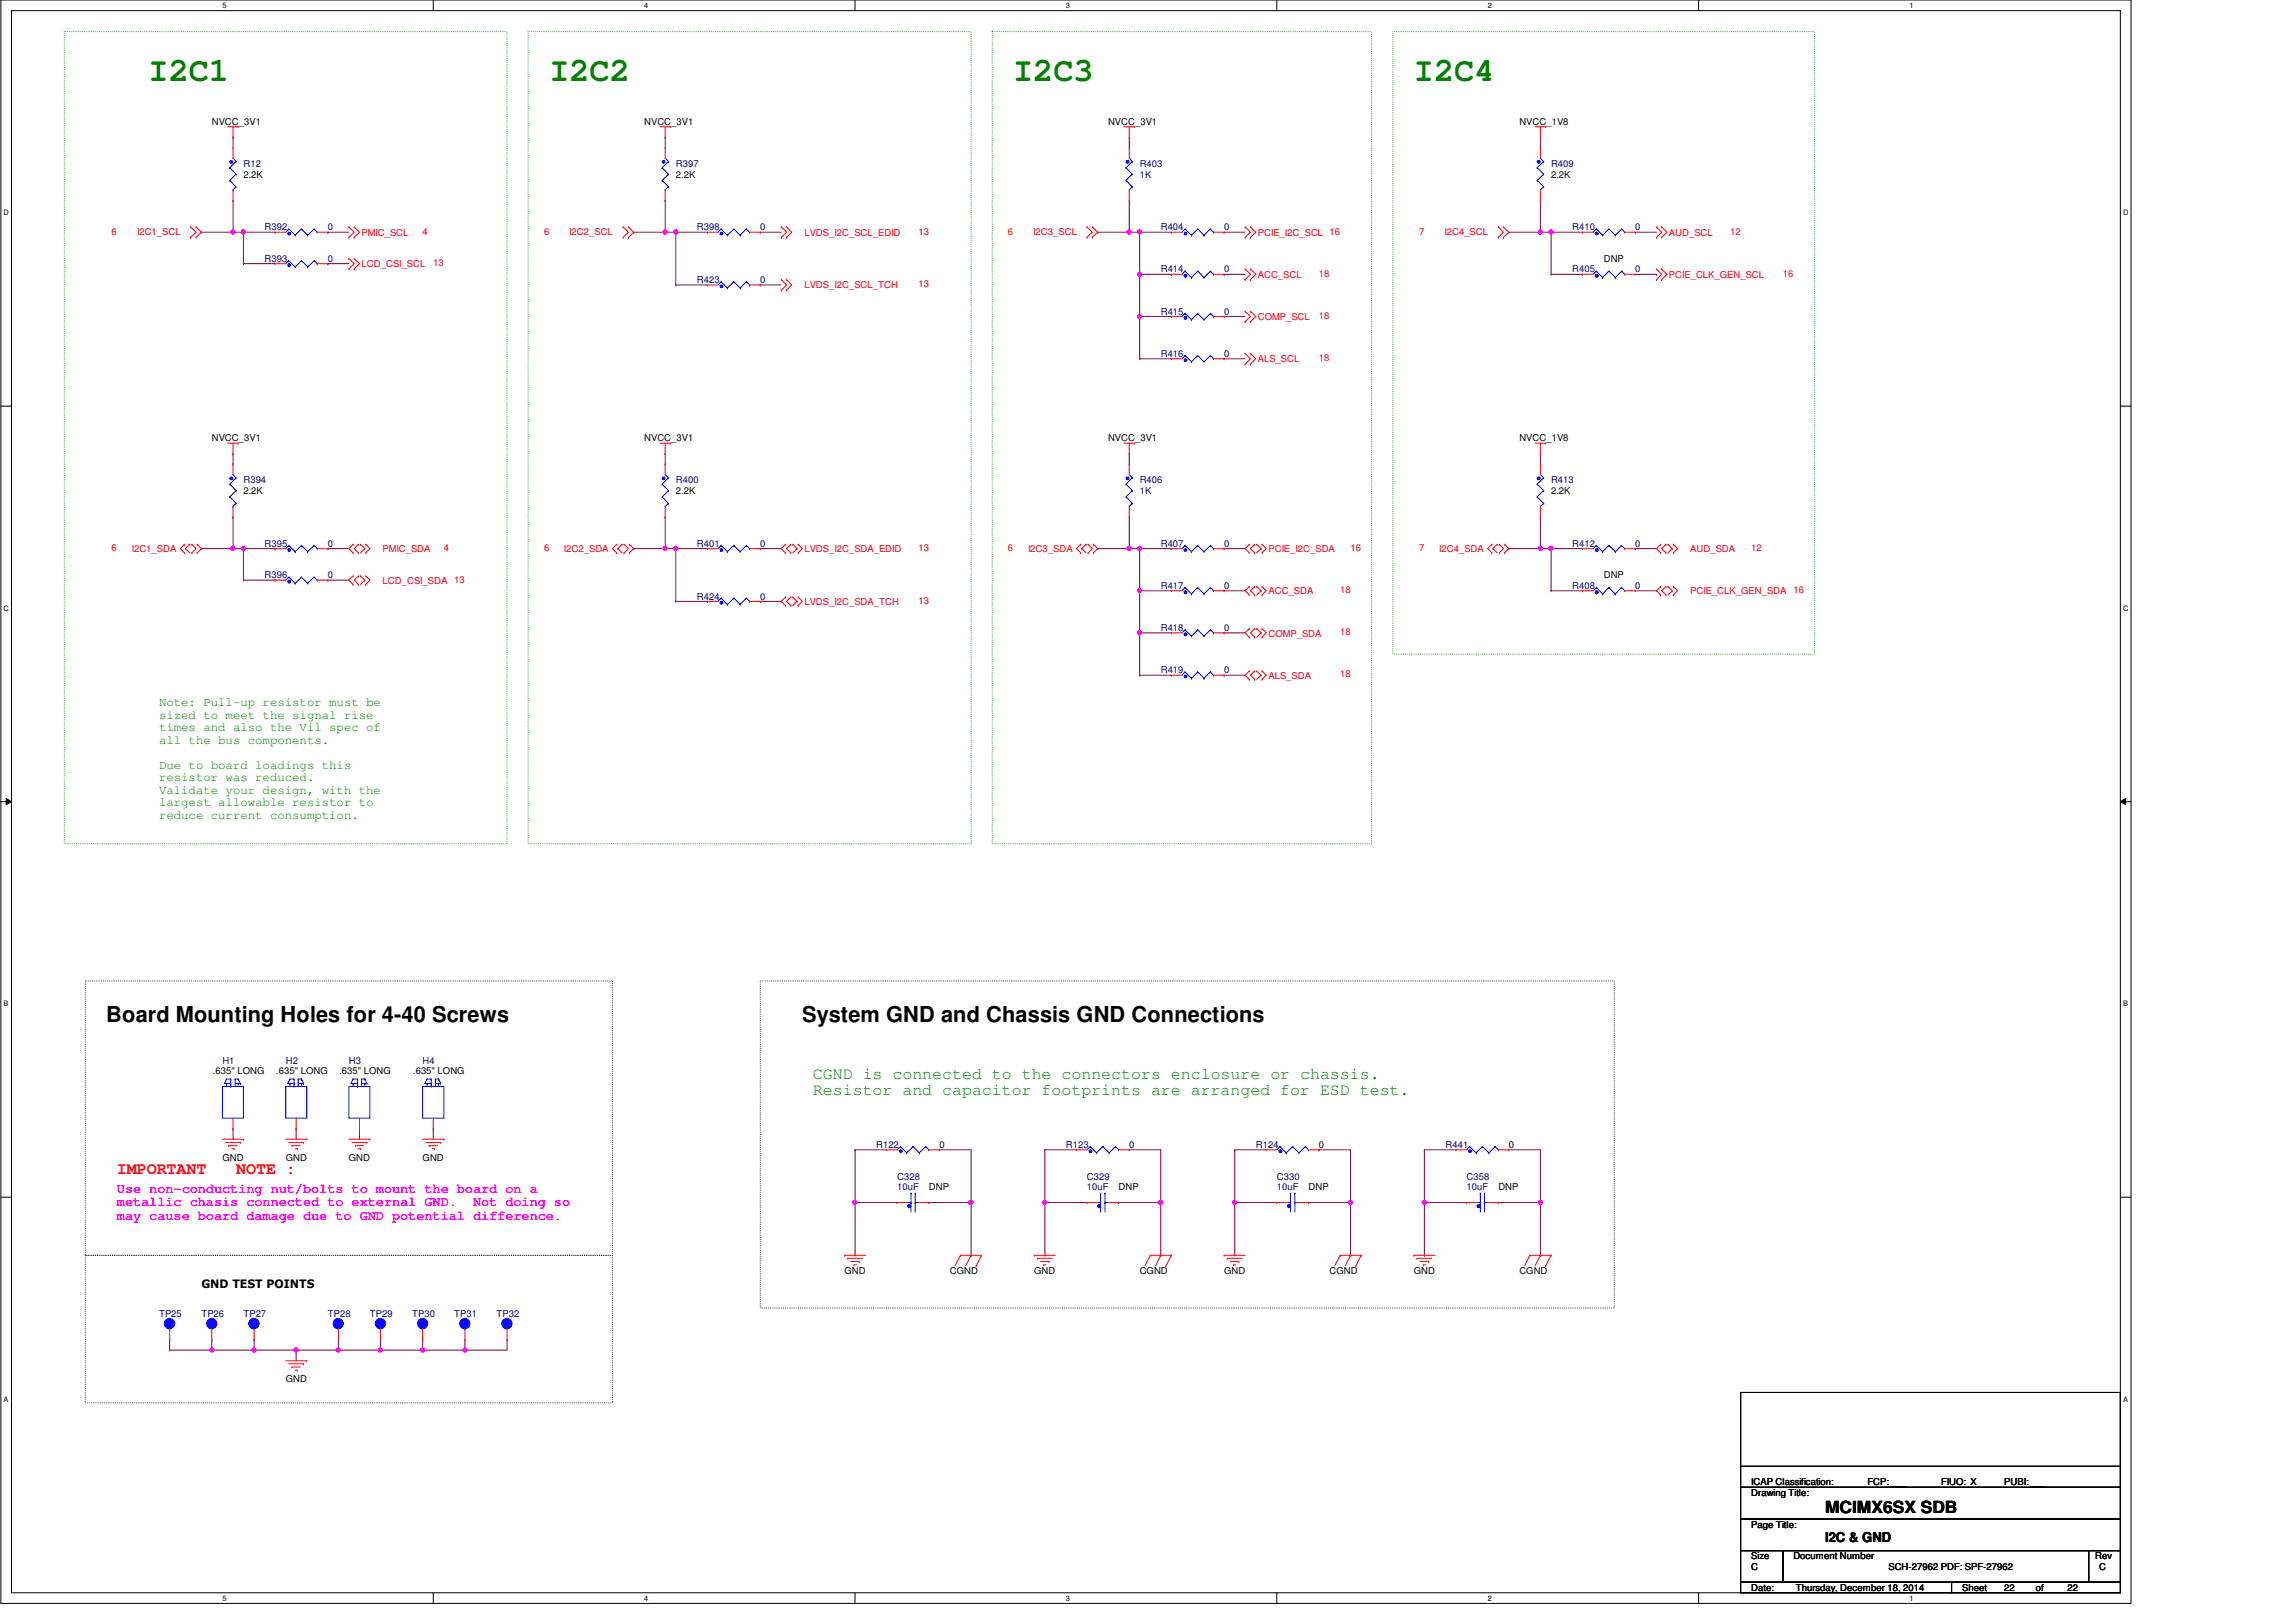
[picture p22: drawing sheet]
<svg xmlns="http://www.w3.org/2000/svg" width="420mm" height="297mm" viewBox="0 0 420 297" stroke-linecap="round" stroke-linejoin="round" font-family="sans-serif">
<defs><g id="words">
<g font-size="6.1" fill="#008000">
<text x="27.2" y="14.8">I2C1</text>
<text x="100.6" y="14.8">I2C2</text>
<text x="185.5" y="14.8">I2C3</text>
<text x="258.9" y="14.8">I2C4</text>
</g>
<g font-size="4">
<text x="19.5" y="187.1">Board Mounting Holes for 4-40 Screws</text>
<text x="146.9" y="187.1">System GND and Chassis GND Connections</text>
</g>
<g font-size="3" fill="#008000">
<text x="148.8" y="197.4">CGND is connected to the connectors enclosure or chassis.</text>
<text x="148.8" y="200.4">Resistor and capacitor footprints are arranged for ESD test.</text>
</g>
<g font-size="3" fill="#f00">
<text x="21.4" y="214.9">IMPORTANT</text>
<text x="43.3" y="214.9">NOTE :</text>
</g>
<text font-size="3" x="334.1" y="277">MCIMX6SX SDB</text>
<g font-size="2.5" fill="#f0f">
<text x="21.4" y="218.3">Use non-conducting nut/bolts to mount the board on a</text>
<text x="21.4" y="220.8">metallic chasis connected to external GND.</text>
<text x="86.6" y="220.8">Not doing so</text>
<text x="21.4" y="223.3">may cause board damage due to GND potential difference.</text>
</g>
<text font-size="2.5" x="334.1" y="282.2">I2C &amp; GND</text>
<g font-size="2.3" fill="#008000">
<text x="29.1" y="129.3">Note: Pull-up resistor must be</text>
<text x="29.1" y="131.6">sized to meet the signal rise</text>
<text x="29.1" y="133.9">times and also the Vil spec of</text>
<text x="29.1" y="136.1">all the bus components.</text>
<text x="29.1" y="140.7">Due to board loadings this</text>
<text x="29.1" y="143">resistor was reduced.</text>
<text x="29.1" y="145.3">Validate your design, with the</text>
<text x="29.1" y="147.6">largest allowable resistor to</text>
<text x="29.1" y="149.9">reduce current consumption.</text>
</g>
<text font-size="2.1" x="36.9" y="235.7">GND TEST POINTS</text>
<g font-size="1.7">
<text x="38.8" y="22.9">NVCC_3V1</text>
<text x="117.9" y="22.9">NVCC_3V1</text>
<text x="202.8" y="22.9">NVCC_3V1</text>
<text x="278.2" y="22.9">NVCC_1V8</text>
<text x="44.6" y="32.5">2.2K</text>
<text x="123.7" y="32.5">2.2K</text>
<text x="284" y="32.5">2.2K</text>
<text x="293.6" y="48">DNP</text>
<text x="38.8" y="80.8">NVCC_3V1</text>
<text x="117.9" y="80.8">NVCC_3V1</text>
<text x="202.8" y="80.8">NVCC_3V1</text>
<text x="278.2" y="80.8">NVCC_1V8</text>
<text x="44.6" y="90.4">2.2K</text>
<text x="123.7" y="90.4">2.2K</text>
<text x="284" y="90.4">2.2K</text>
<text x="293.6" y="105.9">DNP</text>
<text x="39" y="196.6">.635&quot; LONG</text>
<text x="50.6" y="196.6">.635&quot; LONG</text>
<text x="62.1" y="196.6">.635&quot; LONG</text>
<text x="75.6" y="196.6">.635&quot; LONG</text>
<text x="40.7" y="212.4">GND</text>
<text x="52.3" y="212.4">GND</text>
<text x="63.9" y="212.4">GND</text>
<text x="77.4" y="212.4">GND</text>
<text x="172" y="210.1">0</text>
<text x="206.7" y="210.1">0</text>
<text x="241.5" y="210.1">0</text>
<text x="276.2" y="210.1">0</text>
<text x="170" y="217.8">DNP</text>
<text x="204.8" y="217.8">DNP</text>
<text x="239.6" y="217.8">DNP</text>
<text x="274.3" y="217.8">DNP</text>
<text x="154.6" y="233.3">GND</text>
<text x="173.9" y="233.3">CGND</text>
<text x="189.3" y="233.3">GND</text>
<text x="208.6" y="233.3">CGND</text>
<text x="224.1" y="233.3">GND</text>
<text x="243.4" y="233.3">CGND</text>
<text x="258.9" y="233.3">GND</text>
<text x="278.2" y="233.3">CGND</text>
<text x="52.3" y="253">GND</text>
<text x="320.6" y="273.8">Drawing Title:</text>
<text x="320.6" y="271.9">ICAP Classification:</text>
<text x="341.9" y="271.9">FCP:___</text>
<text x="355.4" y="271.9">FIUO: X</text>
<text x="366.9" y="271.9">PUBI: ___</text>
<text x="320.6" y="279.6">Page Title:</text>
<text x="320.6" y="285.4">Size</text>
<text x="320.6" y="287.3">C</text>
<text x="328.3" y="285.4">Document Number</text>
<text x="345.7" y="287.3">SCH-27962 PDF: SPF-27962</text>
<text x="383.6" y="285.4">Rev</text>
<text x="384.3" y="287.3">C</text>
<text x="320.6" y="291.2">Date:</text>
<text x="328.7" y="291.2">Thursday, December 18, 2014</text>
<text x="359.2" y="291.2">Sheet</text>
<text x="366.9" y="291.2">22</text>
<text x="372.7" y="291.2">of</text>
<text x="378.5" y="291.2">22</text>
</g>
<g font-size="1.7" fill="#000080">
<text x="44.6" y="30.6">R12</text>
<text x="123.7" y="30.6">R397</text>
<text x="208.6" y="30.6">R403</text>
<text x="208.6" y="32.5">1K</text>
<text x="284" y="30.6">R409</text>
<text x="48.4" y="42.2">R392</text>
<text x="48.4" y="48">R393</text>
<text x="60" y="42.2">0</text>
<text x="60" y="48">0</text>
<text x="127.6" y="42.2">R398</text>
<text x="139.2" y="42.2">0</text>
<text x="212.5" y="42.2">R404</text>
<text x="224.1" y="42.2">0</text>
<text x="287.8" y="42.2">R410</text>
<text x="299.4" y="42.2">0</text>
<text x="127.6" y="51.8">R423</text>
<text x="139.2" y="51.8">0</text>
<text x="212.5" y="49.9">R414</text>
<text x="224.1" y="49.9">0</text>
<text x="287.8" y="49.9">R405</text>
<text x="299.4" y="49.9">0</text>
<text x="212.5" y="57.6">R415</text>
<text x="224.1" y="57.6">0</text>
<text x="212.5" y="65.3">R416</text>
<text x="224.1" y="65.3">0</text>
<text x="44.6" y="88.5">R394</text>
<text x="123.7" y="88.5">R400</text>
<text x="208.6" y="88.5">R406</text>
<text x="284" y="88.5">R413</text>
<text x="208.6" y="90.4">1K</text>
<text x="48.4" y="100.1">R395</text>
<text x="60" y="100.1">0</text>
<text x="127.6" y="100.1">R401</text>
<text x="139.2" y="100.1">0</text>
<text x="212.5" y="100.1">R407</text>
<text x="224.1" y="100.1">0</text>
<text x="287.8" y="100.1">R412</text>
<text x="299.4" y="100.1">0</text>
<text x="48.4" y="105.9">R396</text>
<text x="60" y="105.9">0</text>
<text x="212.5" y="107.8">R417</text>
<text x="224.1" y="107.8">0</text>
<text x="287.8" y="107.8">R408</text>
<text x="299.4" y="107.8">0</text>
<text x="127.6" y="109.7">R424</text>
<text x="139.2" y="109.7">0</text>
<text x="212.5" y="115.5">R418</text>
<text x="224.1" y="115.5">0</text>
<text x="212.5" y="123.2">R419</text>
<text x="224.1" y="123.2">0</text>
<text x="40.7" y="194.6">H1</text>
<text x="52.3" y="194.6">H2</text>
<text x="63.9" y="194.6">H3</text>
<text x="77.4" y="194.6">H4</text>
<text x="160.4" y="210.1">R122</text>
<text x="164.2" y="215.9">C328</text>
<text x="195.1" y="210.1">R123</text>
<text x="199" y="215.9">C329</text>
<text x="229.9" y="210.1">R124</text>
<text x="233.8" y="215.9">C330</text>
<text x="264.7" y="210.1">R441</text>
<text x="268.5" y="215.9">C358</text>
<text x="164.2" y="217.8">10uF</text>
<text x="199" y="217.8">10uF</text>
<text x="233.8" y="217.8">10uF</text>
<text x="268.5" y="217.8">10uF</text>
<text x="29.1" y="241">TP25</text>
<text x="36.9" y="241">TP26</text>
<text x="44.6" y="241">TP27</text>
<text x="60" y="241">TP28</text>
<text x="67.7" y="241">TP29</text>
<text x="75.5" y="241">TP30</text>
<text x="83.2" y="241">TP31</text>
<text x="90.9" y="241">TP32</text>
</g>
<g font-size="1.7" fill="#f00">
<text x="20.4" y="42.9">6</text>
<text x="25.1" y="42.9">I2C1_SCL</text>
<text x="66.2" y="43.1">PMIC_SCL</text>
<text x="77.4" y="42.9">4</text>
<text x="99.6" y="42.9">6</text>
<text x="104.2" y="42.9">I2C2_SCL</text>
<text x="147.3" y="43.1">LVDS_I2C_SCL_EDID</text>
<text x="168.1" y="42.9">13</text>
<text x="184.5" y="42.9">6</text>
<text x="189.2" y="42.9">I2C3_SCL</text>
<text x="230.3" y="43.1">PCIE_I2C_SCL 16</text>
<text x="259.8" y="42.9">7</text>
<text x="264.4" y="42.9">I2C4_SCL</text>
<text x="305.6" y="43.1">AUD_SCL</text>
<text x="316.8" y="42.9">12</text>
<text x="66.2" y="48.9">LCD_CSI_SCL</text>
<text x="79.3" y="48.7">13</text>
<text x="147.3" y="52.8">LVDS_I2C_SCL_TCH</text>
<text x="168.1" y="52.6">13</text>
<text x="230.3" y="50.8">ACC_SCL</text>
<text x="241.5" y="50.7">18</text>
<text x="305.6" y="50.8">PCIE_CLK_GEN_SCL</text>
<text x="326.4" y="50.7">16</text>
<text x="230.3" y="58.6">COMP_SCL</text>
<text x="241.5" y="58.4">18</text>
<text x="230.3" y="66.3">ALS_SCL</text>
<text x="241.5" y="66.1">18</text>
<text x="20.4" y="100.8">6</text>
<text x="24.1" y="101">I2C1_SDA</text>
<text x="70" y="101">PMIC_SDA</text>
<text x="81.3" y="100.8">4</text>
<text x="99.6" y="100.8">6</text>
<text x="103.2" y="101">I2C2_SDA</text>
<text x="147.3" y="101">LVDS_I2C_SDA_EDID</text>
<text x="168.1" y="100.8">13</text>
<text x="184.5" y="100.8">6</text>
<text x="188.2" y="101">I2C3_SDA</text>
<text x="232.2" y="101">PCIE_I2C_SDA</text>
<text x="247.3" y="100.8">16</text>
<text x="259.8" y="100.8">7</text>
<text x="263.5" y="101">I2C4_SDA</text>
<text x="309.4" y="101">AUD_SDA</text>
<text x="320.6" y="100.8">12</text>
<text x="70" y="106.8">LCD_CSI_SDA</text>
<text x="83.2" y="106.6">13</text>
<text x="147.3" y="110.7">LVDS_I2C_SDA_TCH</text>
<text x="168.1" y="110.5">13</text>
<text x="232.2" y="108.8">ACC_SDA</text>
<text x="245.4" y="108.6">18</text>
<text x="309.4" y="108.8">PCIE_CLK_GEN_SDA</text>
<text x="328.3" y="108.6">16</text>
<text x="232.2" y="116.5">COMP_SDA</text>
<text x="245.4" y="116.3">18</text>
<text x="232.2" y="124.2">ALS_SDA</text>
<text x="245.4" y="124">18</text>
</g>
<g font-size="1.4">
<text x="40.7" y="1.4">5</text>
<text x="117.9" y="1.4">4</text>
<text x="195.1" y="1.4">3</text>
<text x="272.4" y="1.4">2</text>
<text x="349.6" y="1.4">1</text>
<text x=".7" y="39.4">D</text>
<text x="388.7" y="39.4">D</text>
<text x=".7" y="111.8">C</text>
<text x="388.7" y="111.8">C</text>
<text x=".7" y="184.1">B</text>
<text x="388.7" y="184.1">B</text>
<text x=".7" y="256.5">A</text>
<text x="388.7" y="256.5">A</text>
<text x="40.7" y="292.9">5</text>
<text x="117.9" y="292.9">4</text>
<text x="195.1" y="292.9">3</text>
<text x="272.4" y="292.9">2</text>
<text x="349.6" y="292.9">1</text>
</g>
</g></defs>
<path d="M.2 0h389.9v293.5h-389.9zM2.1 1.9h386.1v289.6h-386.1z" fill="none" stroke="#000" stroke-width=".18"/>
<g fill="#fff">
<path d="M40.7 .2h.8v1.5h-.8z"/>
<path d="M40.7 291.7h.8v1.5h-.8z"/>
</g>
<path d="M79.3 0v1.9M79.3 291.5v2" fill="none" stroke="#000" stroke-width=".18"/>
<g fill="#fff">
<path d="M117.9 .2h.8v1.5h-.8z"/>
<path d="M117.9 291.7h.8v1.5h-.8z"/>
</g>
<path d="M156.5 0v1.9M156.5 291.5v2" fill="none" stroke="#000" stroke-width=".18"/>
<g fill="#fff">
<path d="M195.1 .2h.8v1.5h-.8z"/>
<path d="M195.1 291.7h.8v1.5h-.8z"/>
</g>
<path d="M233.8 0v1.9M233.8 291.5v2" fill="none" stroke="#000" stroke-width=".18"/>
<g fill="#fff">
<path d="M272.4 .2h.7v1.5h-.7z"/>
<path d="M272.4 291.7h.7v1.5h-.7z"/>
</g>
<path d="M311 0v1.9M311 291.5v2" fill="none" stroke="#000" stroke-width=".18"/>
<g fill="#fff">
<path d="M349.6 .2h.7v1.5h-.7z"/>
<path d="M349.6 291.7h.7v1.5h-.7z"/>
<path d="M.7 38.1h.9v1.6h-.9z"/>
<path d="M388.7 38.1h1v1.6h-1z"/>
<path d="M.7 110.5h.9v1.6h-.9z"/>
<path d="M388.7 110.5h1v1.6h-1z"/>
</g>
<path d="M.2 74.3h1.9M388.2 74.3h1.9" fill="none" stroke="#000" stroke-width=".18"/>
<g fill="#fff">
<path d="M.7 182.9h.9v1.5h-.9z"/>
<path d="M388.7 182.9h.9v1.5h-.9z"/>
</g>
<path d="M.2 146.7h1.9M1.1 146.1l1 .6-1 .6zM388.2 146.7l1-.6v1.2zM388.2 146.7h1.9" fill="none" stroke="#000" stroke-width=".18"/>
<path d="M1.1 146.1l1 .6-1 .6zM388.2 146.7l1-.6v1.2z" fill="#000"/>
<g fill="#fff">
<path d="M.7 255.3h.9v1.5h-.9z"/>
<path d="M388.7 255.3h.9v1.5h-.9z"/>
</g>
<path d="M.2 219.1h1.9M388.2 219.1h1.9" fill="none" stroke="#000" stroke-width=".18"/>
<path d="M11.8 5.8h81v148.6h-81zM96.7 5.8h81.1v148.6h-81.1zM181.6 5.8h69.5v148.6h-69.5zM255 5.8h77.2v113.9h-77.2z" fill="none" stroke="#008000" stroke-width=".18" stroke-dasharray="0 .3"/>
<path d="M15.6 179.5h96.5v50.2h-96.5zM139.2 179.5h156.3v59.9h-156.3zM15.6 229.7h96.5v27.1h-96.5z" fill="none" stroke="#000" stroke-width=".18" stroke-dasharray="0 .3"/>
<path d="M42.7 25.1h.1M42.7 36.7h.1M42.7 25.1v2M42.7 36.7v5.8h-5.8M36.9 42.5h.1" fill="none" stroke="#800040" stroke-width=".18"/>
<circle cx="42.6" cy="42.5" r=".38" fill="#f0f"/>
<circle cx="42.6" cy="42.5" r=".38" fill="none" stroke="#f0f" stroke-width=".18"/>
<path d="M42.7 42.5h1.9M44.6 42.5h.1M60 42.5h.1M60 48.3h.1M60 42.5h3.9M60 48.3h3.9M42.7 83h.1M42.7 94.6h.1M42.7 83v2M42.7 94.6v5.8h-5.8M36.9 100.4h.1" fill="none" stroke="#800040" stroke-width=".18"/>
<circle cx="42.6" cy="100.4" r=".38" fill="#f0f"/>
<circle cx="42.6" cy="100.4" r=".38" fill="none" stroke="#f0f" stroke-width=".18"/>
<path d="M121.8 25.1h.1M121.8 36.7h.1M121.8 25.1v2M121.8 36.7v5.8h-5.8M116 42.5h.1M42.7 100.4h1.9M44.6 100.4h.1M60 100.4h.1M60 106.2h.1M60 100.4h3.9M60 106.2h3.9" fill="none" stroke="#800040" stroke-width=".18"/>
<circle cx="121.7" cy="42.5" r=".38" fill="#f0f"/>
<circle cx="121.7" cy="42.5" r=".38" fill="none" stroke="#f0f" stroke-width=".18"/>
<path d="M121.8 42.5h1.9M123.7 42.5h.1M139.2 42.5h.1M139.2 42.5h3.8M121.8 83h.1M121.8 94.6h.1M121.8 83v2M121.8 94.6v5.8M116 100.4h.1M116 100.4h7.7M123.7 100.4h.1" fill="none" stroke="#800040" stroke-width=".18"/>
<circle cx="121.7" cy="100.4" r=".38" fill="#f0f"/>
<circle cx="121.7" cy="100.4" r=".38" fill="none" stroke="#f0f" stroke-width=".18"/>
<path d="M206.7 25.1h.1M206.7 36.7h.1M206.7 25.1v2M206.7 36.7v5.8h-5.8M200.9 42.5h.1M139.2 100.4h.1M139.2 100.4h3.8" fill="none" stroke="#800040" stroke-width=".18"/>
<circle cx="206.7" cy="42.5" r=".38" fill="#f0f"/>
<circle cx="206.7" cy="42.5" r=".38" fill="none" stroke="#f0f" stroke-width=".18"/>
<path d="M206.7 42.5h1.9M208.6 42.5h.1" fill="none" stroke="#800040" stroke-width=".18"/>
<circle cx="208.6" cy="42.5" r=".38" fill="#f0f"/>
<circle cx="208.6" cy="42.5" r=".38" fill="none" stroke="#f0f" stroke-width=".18"/>
<path d="M224.1 42.5h.1M224.1 42.5h3.9M206.7 83h.1M206.7 83v2M200.9 100.4h.1M200.9 100.4h5.8" fill="none" stroke="#800040" stroke-width=".18"/>
<circle cx="206.7" cy="100.4" r=".38" fill="#f0f"/>
<circle cx="206.7" cy="100.4" r=".38" fill="none" stroke="#f0f" stroke-width=".18"/>
<path d="M282 25.1h.1M282 36.7h.1M282 25.1v2M282 36.7v5.8h-5.8M276.2 42.5h.1M206.7 94.6h.1M206.7 94.6v5.8h1.9M208.6 100.4h.1M224.1 100.4h.1M224.1 100.4h3.9" fill="none" stroke="#800040" stroke-width=".18"/>
<circle cx="282" cy="42.5" r=".38" fill="#f0f"/>
<circle cx="282" cy="42.5" r=".38" fill="none" stroke="#f0f" stroke-width=".18"/>
<path d="M282 42.5h2M284 42.5h.1" fill="none" stroke="#800040" stroke-width=".18"/>
<circle cx="283.9" cy="42.5" r=".38" fill="#f0f"/>
<circle cx="283.9" cy="42.5" r=".38" fill="none" stroke="#f0f" stroke-width=".18"/>
<path d="M299.4 42.5h.1M299.4 42.5h3.9M282 83h.1M282 83v2M276.2 100.4h.1M276.2 100.4h5.8" fill="none" stroke="#800040" stroke-width=".18"/>
<circle cx="282" cy="100.4" r=".38" fill="#f0f"/>
<circle cx="282" cy="100.4" r=".38" fill="none" stroke="#f0f" stroke-width=".18"/>
<g fill="none" stroke="#800040" stroke-width=".18">
<path d="M139.2 52.2h.1M139.2 52.2h3.8M224.1 50.2h.1M224.1 57.9h.1M224.1 50.2h3.9M224.1 57.9h3.9M224.1 65.7h.1M224.1 65.7h3.9M282 94.6h.1M282 94.6v5.8h2M139.2 110.1h.1M139.2 110.1h3.8"/>
<path d="M224.1 108.1h.1M224.1 115.8h.1M224.1 108.1h3.9M224.1 115.8h3.9M284 100.4h.1M299.4 100.4h.1M299.4 100.4h3.9M224.1 123.6h.1M224.1 123.6h3.9M42.7 206.6h.1M42.7 206.6v1.9M54.2 206.6h.1"/>
<path d="M54.2 206.6v1.9M65.8 206.6h.1M65.8 206.6v1.9M79.3 206.6h.1M79.3 206.6v1.9M69.7 247.1h.1M77.4 247.1h.1M77.4 245.2h.1M77.4 245.2v1.9M85.1 245.2h.1M85.1 245.2v1.9h-15.4"/>
</g>
<circle cx="77.4" cy="247.1" r=".37" fill="#f0f"/>
<circle cx="77.4" cy="247.1" r=".37" fill="none" stroke="#f0f" stroke-width=".18"/>
<circle cx="69.6" cy="247.1" r=".37" fill="#f0f"/>
<circle cx="69.6" cy="247.1" r=".37" fill="none" stroke="#f0f" stroke-width=".18"/>
<path d="M38.8 245.2h.1M38.8 247.1h.1M38.8 247.1h7.7M38.8 245.2v1.9M54.2 247.1h.1M54.2 247.1v1.9M54.2 247.1h7.8M69.7 245.2h.1M69.7 245.2v1.9" fill="none" stroke="#800040" stroke-width=".18"/>
<circle cx="38.8" cy="247.1" r=".37" fill="#f0f"/>
<circle cx="38.8" cy="247.1" r=".37" fill="none" stroke="#f0f" stroke-width=".18"/>
<path d="M31.1 245.2h.1M31.1 245.2v1.9M46.5 245.2h.1M46.5 245.2v1.9M62 245.2h.1M62 245.2v1.9" fill="none" stroke="#800040" stroke-width=".18"/>
<circle cx="61.9" cy="247.1" r=".37" fill="#f0f"/>
<circle cx="61.9" cy="247.1" r=".37" fill="none" stroke="#f0f" stroke-width=".18"/>
<path d="M46.5 247.1h.1M46.5 247.1h7.7M62 247.1h.1M62 247.1h7.7" fill="none" stroke="#800040" stroke-width=".18"/>
<circle cx="54.2" cy="247.1" r=".37" fill="#f0f"/>
<circle cx="54.2" cy="247.1" r=".37" fill="none" stroke="#f0f" stroke-width=".18"/>
<circle cx="46.5" cy="247.1" r=".37" fill="#f0f"/>
<circle cx="46.5" cy="247.1" r=".37" fill="none" stroke="#f0f" stroke-width=".18"/>
<path d="M31.1 247.1h.1M31.1 247.1h7.7M85.1 247.1h.1M92.8 245.2h.1M92.8 245.2v1.9h-7.7" fill="none" stroke="#800040" stroke-width=".18"/>
<circle cx="85.1" cy="247.1" r=".37" fill="#f0f"/>
<circle cx="85.1" cy="247.1" r=".37" fill="none" stroke="#f0f" stroke-width=".18"/>
<path d="M156.5 210.4h.1M156.5 210.4h5.8M156.5 210.4v19.3M172 210.4h.1M172 210.4h5.8v9.7M156.5 220.1h.1M156.5 229.7h.1M156.5 220.1h7.7M177.8 220.1h.1" fill="none" stroke="#800040" stroke-width=".18"/>
<circle cx="156.5" cy="220.1" r=".37" fill="#f0f"/>
<circle cx="156.5" cy="220.1" r=".37" fill="none" stroke="#f0f" stroke-width=".18"/>
<path d="M170 220.1h.1M170 220.1h7.8v9.6M177.8 229.7h.1" fill="none" stroke="#800040" stroke-width=".18"/>
<circle cx="177.8" cy="220.1" r=".37" fill="#f0f"/>
<circle cx="177.8" cy="220.1" r=".37" fill="none" stroke="#f0f" stroke-width=".18"/>
<path d="M191.3 210.4h.1M191.3 210.4h5.8M191.3 210.4v9.7M206.7 210.4h.1M206.7 210.4h5.8v9.7M191.3 220.1h.1M191.3 220.1h7.7M212.5 220.1h.1" fill="none" stroke="#800040" stroke-width=".18"/>
<circle cx="191.3" cy="220.1" r=".37" fill="#f0f"/>
<circle cx="191.3" cy="220.1" r=".37" fill="none" stroke="#f0f" stroke-width=".18"/>
<path d="M191.3 229.7h.1M191.3 220.1v9.6M204.8 220.1h.1M204.8 220.1h7.7v9.6M212.5 229.7h.1" fill="none" stroke="#800040" stroke-width=".18"/>
<circle cx="212.5" cy="220.1" r=".37" fill="#f0f"/>
<circle cx="212.5" cy="220.1" r=".37" fill="none" stroke="#f0f" stroke-width=".18"/>
<path d="M226 210.4h.1M226 210.4h5.8M226 210.4v19.3M241.5 210.4h.1M241.5 210.4h5.8v9.7M226 220.1h.1M226 229.7h.1M226 220.1h7.8M247.3 220.1h.1" fill="none" stroke="#800040" stroke-width=".18"/>
<circle cx="226" cy="220.1" r=".37" fill="#f0f"/>
<circle cx="226" cy="220.1" r=".37" fill="none" stroke="#f0f" stroke-width=".18"/>
<path d="M239.6 220.1h.1M239.6 220.1h7.7v9.6M247.3 229.7h.1" fill="none" stroke="#800040" stroke-width=".18"/>
<circle cx="247.2" cy="220.1" r=".37" fill="#f0f"/>
<circle cx="247.2" cy="220.1" r=".37" fill="none" stroke="#f0f" stroke-width=".18"/>
<path d="M260.8 210.4h.1M260.8 210.4v19.3M260.8 210.4h5.8M276.2 210.4h5.8M282 210.4h.1M282 210.4v9.7M260.8 220.1h.1M260.8 229.7h.1M260.8 220.1h7.7M282 220.1h.1" fill="none" stroke="#800040" stroke-width=".18"/>
<circle cx="260.8" cy="220.1" r=".37" fill="#f0f"/>
<circle cx="260.8" cy="220.1" r=".37" fill="none" stroke="#f0f" stroke-width=".18"/>
<path d="M274.3 220.1h7.7M282 220.1h.1M282 229.7h.1M282 220.1v9.6" fill="none" stroke="#800040" stroke-width=".18"/>
<circle cx="282" cy="220.1" r=".37" fill="#f0f"/>
<circle cx="282" cy="220.1" r=".37" fill="none" stroke="#f0f" stroke-width=".18"/>
<path d="M44.6 48.3h.1M44.6 42.5h.1M44.6 48.3h5.8M44.6 42.5v5.8M284 50.2h.1M284 50.2h5.7M289.7 50.2h.1M289.7 42.5h.1M289.7 42.5h-5.7v7.7" fill="none" stroke="#800040" stroke-width=".18"/>
<circle cx="44.5" cy="42.5" r=".38" fill="#f0f"/>
<circle cx="44.5" cy="42.5" r=".38" fill="none" stroke="#f0f" stroke-width=".18"/>
<path d="M44.6 42.5h5.8M50.4 42.5h.1M123.7 52.2h.1M123.7 52.2h5.8M129.5 52.2h.1M129.5 42.5h.1M129.5 42.5h-5.8v9.7" fill="none" stroke="#800040" stroke-width=".18"/>
<circle cx="123.7" cy="42.5" r=".38" fill="#f0f"/>
<circle cx="123.7" cy="42.5" r=".38" fill="none" stroke="#f0f" stroke-width=".18"/>
<path d="M44.6 106.2h.1M44.6 106.2h5.8M50.4 106.2h.1M50.4 100.4h.1M50.4 100.4h-5.8v5.8" fill="none" stroke="#800040" stroke-width=".18"/>
<circle cx="44.5" cy="100.4" r=".38" fill="#f0f"/>
<circle cx="44.5" cy="100.4" r=".38" fill="none" stroke="#f0f" stroke-width=".18"/>
<path d="M123.7 110.1h.1M123.7 110.1h5.8M129.5 110.1h.1M129.5 100.4h.1M129.5 100.4h-5.8v9.7" fill="none" stroke="#800040" stroke-width=".18"/>
<circle cx="123.7" cy="100.4" r=".38" fill="#f0f"/>
<circle cx="123.7" cy="100.4" r=".38" fill="none" stroke="#f0f" stroke-width=".18"/>
<path d="M208.6 50.2h.1M208.6 57.9h.1M208.6 50.2h5.8M214.4 50.2h.1M214.4 42.5h.1M214.4 42.5h-5.8v15.4" fill="none" stroke="#800040" stroke-width=".18"/>
<circle cx="208.6" cy="50.2" r=".37" fill="#f0f"/>
<circle cx="208.6" cy="50.2" r=".37" fill="none" stroke="#f0f" stroke-width=".18"/>
<circle cx="208.6" cy="57.9" r=".38" fill="#f0f"/>
<circle cx="208.6" cy="57.9" r=".38" fill="none" stroke="#f0f" stroke-width=".18"/>
<path d="M214.4 57.9h.1M214.4 57.9h-5.8v7.8M208.6 65.7h.1M208.6 65.7h5.8M214.4 65.7h.1M208.6 108.1h.1M214.4 100.4h.1M214.4 100.4h-5.8v7.7M208.6 123.6h5.8M214.4 123.6h.1" fill="none" stroke="#800040" stroke-width=".18"/>
<circle cx="208.6" cy="100.4" r=".38" fill="#f0f"/>
<circle cx="208.6" cy="100.4" r=".38" fill="none" stroke="#f0f" stroke-width=".18"/>
<path d="M208.6 108.1h.1M208.6 115.8h.1M208.6 108.1h5.8M208.6 108.1v7.7" fill="none" stroke="#800040" stroke-width=".18"/>
<circle cx="208.6" cy="108.1" r=".37" fill="#f0f"/>
<circle cx="208.6" cy="108.1" r=".37" fill="none" stroke="#f0f" stroke-width=".18"/>
<circle cx="208.6" cy="115.8" r=".38" fill="#f0f"/>
<circle cx="208.6" cy="115.8" r=".38" fill="none" stroke="#f0f" stroke-width=".18"/>
<g fill="none" stroke="#800040" stroke-width=".18">
<path d="M299.4 50.2h3.9M303.3 50.2h.1M208.6 115.8h.1M208.6 115.8h5.8M208.6 115.8v7.8M284 108.1h.1M284 108.1h5.7M289.7 108.1h.1M289.7 100.4h.1M289.7 100.4h-5.7v7.7M299.4 108.1h3.9M303.3 108.1h.1"/>
<path d="M208.6 123.6h.1"/>
</g>
<circle cx="283.9" cy="100.4" r=".38" fill="#f0f"/>
<circle cx="283.9" cy="100.4" r=".38" fill="none" stroke="#f0f" stroke-width=".18"/>
<g fill="none" stroke="#f00" stroke-width=".18">
<path d="M41.7 23.2h1.9M42.7 25.1h.1M42.7 23.2v1.9M43.6 23.2h.1M120.8 23.2h2M121.8 25.1h.1M121.8 23.2v1.9M122.8 23.2h.1M205.8 23.2h1.9M206.7 25.1h.1M206.7 23.2v1.9M207.7 23.2h.1"/>
<path d="M281 23.2h2M282 25.1h.1M282 23.2v1.9M283 23.2h.1M34.9 43.4h.1M34.9 41.5h.1M34.9 41.5l1 1-1 .9M35.9 41.5h.1M35.9 43.4h.1M35.9 41.5l1 1-1 .9M63.9 43.4h.1M63.9 41.5h.1"/>
<path d="M63.9 49.2h.1M63.9 47.3h.1M63.9 41.5l.9 1-.9 .9M63.9 47.3l.9 1-.9 .9M64.8 41.5h.1M64.8 43.4h.1M64.8 47.3h.1M64.8 49.2h.1M64.8 41.5l1 1-1 .9M64.8 47.3l1 1-1 .9M114.1 43.4h.1M114.1 41.5h.1"/>
<path d="M114.1 41.5l1 1-1 .9M115.1 41.5h.1M115.1 43.4h.1M115.1 41.5l.9 1-.9 .9M143 43.4h.1M143 41.5h.1M143 53.1h.1M143 51.2h.1M143 41.5l1 1-1 .9M143 51.2l1 1-1 .9M144 41.5h.1M144 43.4h.1"/>
<path d="M144 51.2h.1M144 53.1h.1M144 41.5l.9 1-.9 .9M144 51.2l.9 1-.9 .9M199 43.4h.1M199 41.5h.1M199 41.5l1 1-1 .9M200 41.5h.1M200 43.4h.1M200 41.5l.9 1-.9 .9M228 43.4h.1M228 41.5h.1"/>
<path d="M228 51.2h.1M228 49.2h.1M228 58.9h.1M228 57h.1M228 41.5l.9 1-.9 .9M228 49.2l.9 1-.9 1M228 57l.9 .9-.9 1M228.9 41.5h.1M228.9 43.4h.1M228.9 49.2h.1M228.9 51.2h.1M228.9 57h.1"/>
<path d="M228.9 58.9h.1M228.9 41.5l1 1-1 .9M228.9 49.2l1 1-1 1M228.9 57l1 .9-1 1M274.3 43.4h.1M274.3 41.5h.1M274.3 41.5l.9 1-.9 .9M275.2 41.5h.1M275.2 43.4h.1M275.2 41.5l1 1-1 .9M303.3 43.4h.1M303.3 41.5h.1"/>
<path d="M303.3 51.2h.1M303.3 49.2h.1M303.3 41.5l.9 1-.9 .9M303.3 49.2l.9 1-.9 1M304.2 41.5h.1M304.2 43.4h.1M304.2 49.2h.1M304.2 51.2h.1M304.2 41.5l1 1-1 .9M304.2 49.2l1 1-1 1M228 66.6h.1M228 64.7h.1"/>
<path d="M228 64.7l.9 1-.9 .9M228.9 64.7h.1M228.9 66.6h.1M228.9 64.7l1 1-1 .9M33.8 99.6h.1M33.8 99.6l-.8 .8 .8 .8M34.7 99.6h.1M34.7 99.6l-.8 .8M35.1 99.6h.1M35.1 99.6l.8 .8-.8 .8M36.1 99.6h.1M36.1 99.6l.8 .8-.8 .8"/>
<path d="M41.7 81.1h1.9M42.7 83h.1M42.7 81.1v1.9M43.6 81.1h.1M64.6 99.6h.1M64.6 99.6l-.7 .8 .7 .8M65.6 99.6h.1M65.6 99.6l-.8 .8 .8 .8M66 99.6h.1M66 99.6l.8 .8M67 99.6h.1M67 99.6l.7 .8-.7 .8"/>
<path d="M112.9 99.6h.1M112.9 99.6l-.8 .8 .8 .8M113.9 99.6h.1M113.9 99.6l-.8 .8M114.2 99.6h.1M114.2 99.6l.9 .8-.9 .8M115.2 99.6h.1M115.2 99.6l.8 .8-.8 .8M120.8 81.1h2M121.8 83h.1M121.8 81.1v1.9M122.8 81.1h.1"/>
<path d="M143.8 99.6h.1M143.8 99.6l-.8 .8 .8 .8M144.8 99.6h.1M144.8 99.6l-.8 .8 .8 .8M145.1 99.6h.1M145.1 99.6l.8 .8M146.1 99.6h.1M146.1 99.6l.8 .8-.8 .8M197.9 99.6h.1M197.9 99.6l-.8 .8 .8 .8M198.8 99.6h.1M198.8 99.6l-.8 .8"/>
<path d="M199.2 99.6h.1M199.2 99.6l.8 .8-.8 .8M200.2 99.6h.1M200.2 99.6l.7 .8-.7 .8M205.8 81.1h1.9M206.7 83h.1M206.7 81.1v1.9M207.7 81.1h.1M228.7 99.6h.1M228.7 99.6l-.7 .8 .7 .8M229.7 99.6h.1M229.7 99.6l-.8 .8 .8 .8"/>
<path d="M230.1 99.6h.1M230.1 99.6l.8 .8M231 99.6h.1M231 99.6l.8 .8-.8 .8M273.1 99.6h.1M273.1 99.6l-.7 .8 .7 .8M274.1 99.6h.1M274.1 99.6l-.8 .8M274.5 99.6h.1M274.5 99.6l.7 .8-.7 .8M275.5 99.6h.1M275.5 99.6l.7 .8-.7 .8"/>
<path d="M281 81.1h2M282 83h.1M282 81.1v1.9M283 81.1h.1M304 99.6h.1M304 99.6l-.7 .8 .7 .8M305 99.6h.1M305 99.6l-.8 .8 .8 .8M305.4 99.6h.1M305.4 99.6l.7 .8M306.4 99.6h.1M306.4 99.6l.7 .8-.7 .8"/>
<path d="M33.8 101.2h.1M33.9 100.4h.1M33.9 100.4l.8 .8M35.1 101.2h.1M36.1 101.2h.1M64.6 101.2h.1M64.6 105.4h.1M64.6 107h.1M64.6 105.4l-.7 .8 .7 .8M65.6 101.2h.1M65.6 105.4h.1M65.6 107h.1"/>
<path d="M65.6 105.4l-.8 .8 .8 .8M66 105.4h.1M66 105.4l.8 .8M66.8 100.4h.1M66.8 106.2h.1M66.8 100.4l-.8 .8M66.8 106.2l-.8 .8M67 101.2h.1M67 107h.1M67 105.4h.1M67 105.4l.7 .8-.7 .8M112.9 101.2h.1"/>
<path d="M113.1 100.4h.1M113.1 100.4l.8 .8M114.2 101.2h.1M115.2 101.2h.1M143.8 101.2h.1M143.8 109.3h.1M143.8 110.8h.1M143.8 109.3l-.8 .8 .8 .7M144.8 101.2h.1M144.8 109.3h.1M144.8 110.8h.1M144.8 109.3l-.8 .8 .8 .7"/>
<path d="M145.1 109.3h.1M145.1 109.3l.8 .8M145.9 100.4h.1M145.9 110.1h.1M145.9 100.4l-.8 .8M145.9 110.1l-.8 .7M146.1 101.2h.1M146.1 110.8h.1M146.1 109.3h.1M146.1 109.3l.8 .8-.8 .7M197.9 101.2h.1M198 100.4h.1"/>
<path d="M198 100.4l.8 .8M199.2 101.2h.1M200.2 101.2h.1M228.7 101.2h.1M228.7 107.4h.1M228.7 108.9h.1M228.7 115.1h.1M228.7 116.6h.1M228.7 107.4l-.7 .7 .7 .8M228.7 115.1l-.7 .7 .7 .8M229.7 101.2h.1M229.7 107.4h.1"/>
<path d="M229.7 108.9h.1M229.7 115.1h.1M229.7 116.6h.1M229.7 107.4l-.8 .7 .8 .8M229.7 115.1l-.8 .7 .8 .8M230.1 107.4h.1M230.1 115.1h.1M230.1 107.4l.8 .7M230.1 115.1l.8 .7M230.9 100.4h.1M230.9 108.1h.1M230.9 115.8h.1"/>
<path d="M230.9 100.4l-.8 .8M230.9 115.8l-.8 .8M230.9 108.1l-.8 .8M231 101.2h.1M231 108.9h.1M231 107.4h.1M231 116.6h.1M231 115.1h.1M231 107.4l.8 .7-.8 .8M231 115.1l.8 .7-.8 .8M273.1 101.2h.1M273.3 100.4h.1"/>
<path d="M273.3 100.4l.8 .8M274.5 101.2h.1M275.5 101.2h.1M304 101.2h.1M304 107.4h.1M304 108.9h.1M304 107.4l-.7 .7 .7 .8M305 101.2h.1M305 107.4h.1M305 108.9h.1M305 107.4l-.8 .7 .8 .8M305.4 107.4h.1"/>
<path d="M305.4 107.4l.7 .7M306.1 100.4h.1M306.1 108.1h.1M306.1 100.4l-.7 .8M306.1 108.1l-.7 .8M306.4 101.2h.1M306.4 108.9h.1M306.4 107.4h.1M306.4 107.4l.7 .7-.7 .8M228.7 122.8h.1M228.7 124.3h.1M228.7 122.8l-.7 .8 .7 .7"/>
<path d="M229.7 122.8h.1M229.7 124.3h.1M229.7 122.8l-.8 .8 .8 .7M230.1 122.8h.1M230.1 122.8l.8 .8M230.9 123.6h.1M230.9 123.6l-.8 .7M231 124.3h.1M231 122.8h.1M231 122.8l.8 .8-.8 .7M40.7 208.5h3.9M41.3 209.1h2.7"/>
<path d="M41.9 209.7h.1M41.9 209.7h1.5M42.4 210.2h.4M42.8 210.2h.1M44 209.1h.1M44.6 208.5h.1M52.3 208.5h3.9M52.9 209.1h2.7M53.5 209.7h.1M53.5 209.7h1.5M54 210.2h.4M54.4 210.2h.1"/>
<path d="M55.6 209.1h.1M56.2 208.5h.1M63.9 208.5h3.8M64.5 209.1h2.7M65.1 209.7h.1M65.1 209.7h1.5M65.6 210.2h.4M66 210.2h.1M67.2 209.1h.1M67.7 208.5h.1M77.4 208.5h3.9M78 209.1h2.7"/>
<path d="M78.6 209.7h.1M78.6 209.7h1.5M79.1 210.2h.4M79.5 210.2h.1M80.7 209.1h.1M81.3 208.5h.1M154.6 229.7h.1M154.6 229.7h3.9M155.2 230.3h.1M155.2 230.3h2.7M155.8 230.9h1.5M156.3 231.5h.1"/>
<path d="M156.3 231.5h.4M157.3 230.9h.1M175.8 229.7h.1M175.8 229.7l-.9 1.9M175.8 229.7h3.9M177.8 229.7h.1M177.8 229.7l-1 1.9M178.7 231.6h.1M179.7 229.7h.1M179.7 229.7l-1 1.9M189.3 229.7h.1M189.3 229.7h3.9"/>
<path d="M189.9 230.3h.1M189.9 230.3h2.7M190.5 230.9h1.6M191.1 231.5h.1M191.1 231.5h.4M192.1 230.9h.1M210.6 229.7h.1M210.6 229.7h3.8M210.6 229.7l-1 1.9M212.5 229.7h.1M212.5 229.7l-.9 1.9M213.5 231.6h.1"/>
<path d="M214.4 229.7h.1M214.4 229.7l-.9 1.9M224.1 229.7h.1M224.1 229.7h3.9M224.7 230.3h.1M224.7 230.3h2.7M225.2 230.9h1.6M225.8 231.5h.1M225.8 231.5h.4M226.8 230.9h.1M245.4 229.7h.1M245.4 229.7h3.8"/>
<path d="M245.4 229.7l-1 1.9M247.3 229.7h.1M247.3 229.7l-1 1.9M248.2 231.6h.1M249.2 229.7h.1M249.2 229.7l-1 1.9M258.9 229.7h.1M258.9 229.7h3.8M259.4 230.3h.1M259.4 230.3h2.7M260 230.9h1.6M260.6 231.5h.1"/>
<path d="M260.6 231.5h.4M261.6 230.9h.1M280.1 229.7h.1M280.1 229.7h3.9M280.1 229.7l-1 1.9M282 229.7h.1M282 229.7l-1 1.9M283 231.6h.1M284 229.7h.1M284 229.7l-1 1.9M52.3 249h3.9M52.9 249.6h2.7"/>
<path d="M53.5 250.2h.1M53.5 250.2h1.5M54 250.8h.4M54.4 250.8h.1M55.6 249.6h.1M56.2 249h.1"/>
</g>
<path d="M318.7 254.8h69.5v17.4h-69.5zM318.7 272.2h69.5v5.8h-69.5zM318.7 278h69.5v5.8h-69.5zM318.7 268.4h69.5M388.2 268.4h.1M318.7 283.8h7.7v5.8h-7.7zM318.7 289.6h38.6v1.9h-38.6zM326.4 283.8h56v5.8h-56zM357.3 289.6h30.9v1.9h-30.9zM382.4 283.8h5.8v5.8h-5.8z" fill="none" stroke="#000" stroke-width=".18"/>
<path d="M52.9 41.9h.1M52.9 41.9l-.6 .6M52.9 41.9l1.1 1.2M54 43.1h.1M55.2 41.9h.1M55.2 41.9l-1.2 1.2M55.2 41.9l1.1 1.2M56.3 43.1h.1M57.5 41.9h.1M57.5 41.9l-1.2 1.2M57.5 41.9l.6 .6M58.1 42.5h.1" fill="none" stroke="#00f" stroke-width=".18"/>
<circle cx="52.9" cy="42.8" r=".26" fill="#00f"/>
<g fill="none" stroke="#00f" stroke-width=".18">
<path d="M292.3 99.8h.1M292.3 99.8l-.6 .6M292.3 99.8l1.1 1.2M294.5 99.8h.1M294.5 99.8l-1.1 1.2M294.5 99.8l1.2 1.2M296.9 99.8h.1M296.9 99.8l-1.2 1.2M296.9 99.8l.6 .6M293.4 101h.1M295.7 101h.1M297.5 100.4h.1"/>
<circle cx="52.9" cy="42.8" r=".26"/>
</g>
<path d="M50.4 42.5h.1M50.4 42.5h1.9M58.1 42.5h1.9M60 42.5h.1" fill="none" stroke="#f00" stroke-width=".18"/>
<circle cx="292.3" cy="100.7" r=".27" fill="#00f"/>
<g fill="none" stroke="#00f" stroke-width=".18">
<path d="M292.3 107.5h.1M292.3 107.5l-.6 .6M292.3 107.5l1.1 1.2M293.4 108.7h.1M294.5 107.5h.1M294.5 107.5l-1.1 1.2M294.5 107.5l1.2 1.2M295.7 108.7h.1M296.9 107.5h.1M296.9 107.5l-1.2 1.2M296.9 107.5l.6 .6M297.5 108.1h.1"/>
<circle cx="292.3" cy="100.7" r=".27"/>
</g>
<path d="M289.7 100.4h.1M289.7 100.4h2M297.5 100.4h1.9M299.4 100.4h.1" fill="none" stroke="#f00" stroke-width=".18"/>
<circle cx="292.3" cy="108.4" r=".29" fill="#00f"/>
<g fill="none" stroke="#00f" stroke-width=".18">
<path d="M216.9 41.9h.1M216.9 41.9l-.5 .6M216.9 41.9l1.2 1.2M218.1 43.1h.1M219.3 41.9h.1M219.3 41.9l-1.2 1.2M219.3 41.9l1.1 1.2M220.4 43.1h.1M221.6 41.9h.1M221.6 41.9l-1.2 1.2M221.6 41.9l.6 .6M222.2 42.5h.1"/>
<circle cx="292.3" cy="108.4" r=".29"/>
</g>
<path d="M289.7 108.1h.1M289.7 108.1h2M297.5 108.1h1.9M299.4 108.1h.1" fill="none" stroke="#f00" stroke-width=".18"/>
<circle cx="217" cy="42.8" r=".26" fill="#00f"/>
<g fill="none" stroke="#00f" stroke-width=".18">
<path d="M132 51.6h.1M132 51.6l-.6 .6M132 51.6l1.2 1.1M133.2 52.7h.1M134.4 51.6h.1M134.4 51.6l-1.2 1.1M134.4 51.6l1.1 1.1M135.5 52.7h.1M136.6 51.6h.1M136.6 51.6l-1.1 1.1M136.6 51.6l.6 .6M137.2 52.2h.1"/>
<circle cx="217" cy="42.8" r=".26"/>
</g>
<path d="M214.4 42.5h.1M214.4 42.5h2M222.2 42.5h1.9M224.1 42.5h.1" fill="none" stroke="#f00" stroke-width=".18"/>
<circle cx="132.1" cy="52.4" r=".27" fill="#00f"/>
<g fill="none" stroke="#00f" stroke-width=".18">
<path d="M121.2 88.6h.1M121.2 90.9h.1M121.2 88.6l1.2 1.2M121.2 90.9l1.2 1.2M121.8 92.7h.1M121.8 86.9l.6 .6M122.4 87.5h.1M122.4 89.8h.1M122.4 92.1h.1M122.4 87.5l-1.2 1.1M122.4 89.8l-1.2 1.1M122.4 92.1l-.6 .6"/>
<circle cx="132.1" cy="52.4" r=".27"/>
</g>
<path d="M129.5 52.2h.1M129.5 52.2h1.9M137.2 52.2h2M139.2 52.2h.1" fill="none" stroke="#f00" stroke-width=".18"/>
<circle cx="121.5" cy="87.5" r=".26" fill="#00f"/>
<circle cx="121.5" cy="87.5" r=".26" fill="none" stroke="#00f" stroke-width=".18"/>
<path d="M121.8 85h.1M121.8 94.6h.1M121.8 85v1.9M121.8 92.7v1.9" fill="none" stroke="#f00" stroke-width=".18"/>
<circle cx="85.1" cy="242.2" r=".95" fill="#00f"/>
<g fill="none" stroke="#00f" stroke-width=".18">
<path d="M52.9 105.6h.1M52.9 105.6l-.6 .6M52.9 105.6l1.1 1.2M54 106.8h.1M55.2 105.6h.1M55.2 105.6l-1.2 1.2M55.2 105.6l1.1 1.2M56.3 106.8h.1M57.5 105.6h.1M57.5 105.6l-1.2 1.2M57.5 105.6l.6 .6M58.1 106.2h.1"/>
<circle cx="85.1" cy="242.2" r=".95"/>
</g>
<path d="M85.1 245.2h.1M85.1 243.2v2" fill="none" stroke="#f00" stroke-width=".18"/>
<circle cx="52.9" cy="106.4" r=".27" fill="#00f"/>
<g fill="none" stroke="#00f" stroke-width=".18">
<path d="M216.9 49.6h.1M216.9 49.6l-.5 .6M216.9 49.6l1.2 1.2M218.1 50.8h.1M219.3 49.6h.1M219.3 49.6l-1.2 1.2M219.3 49.6l1.1 1.2M220.4 50.8h.1M221.6 49.6h.1M221.6 49.6l-1.2 1.2M221.6 49.6l.6 .6M222.2 50.2h.1"/>
<circle cx="52.9" cy="106.4" r=".27"/>
</g>
<path d="M50.4 106.2h.1M50.4 106.2h1.9M58.1 106.2h1.9M60 106.2h.1" fill="none" stroke="#f00" stroke-width=".18"/>
<circle cx="217" cy="50.5" r=".27" fill="#00f"/>
<g fill="none" stroke="#00f" stroke-width=".18">
<path d="M281.4 30.7h.1M281.4 33h.1M281.4 30.7l1.2 1.2M281.4 33l1.2 1.2M282 34.8h.1M282 29l.6 .5M282.6 29.5h.1M282.6 31.9h.1M282.6 34.2h.1M282.6 29.5l-1.2 1.2M282.6 31.9l-1.2 1.1M282.6 34.2l-.6 .6"/>
<circle cx="217" cy="50.5" r=".27"/>
</g>
<path d="M214.4 50.2h.1M214.4 50.2h2M222.2 50.2h1.9M224.1 50.2h.1" fill="none" stroke="#f00" stroke-width=".18"/>
<circle cx="281.7" cy="29.6" r=".27" fill="#00f"/>
<g fill="none" stroke="#00f" stroke-width=".18">
<path d="M292.3 49.6h.1M292.3 49.6l-.6 .6M292.3 49.6l1.1 1.2M293.4 50.8h.1M294.5 49.6h.1M294.5 49.6l-1.1 1.2M294.5 49.6l1.2 1.2M295.7 50.8h.1M296.9 49.6h.1M296.9 49.6l-1.2 1.2M296.9 49.6l.6 .6M297.5 50.2h.1"/>
<circle cx="281.7" cy="29.6" r=".27"/>
</g>
<path d="M282 27.1h.1M282 36.7h.1M282 27.1v1.9M282 34.8v1.9" fill="none" stroke="#f00" stroke-width=".18"/>
<circle cx="292.3" cy="50.5" r=".29" fill="#00f"/>
<g fill="none" stroke="#00f" stroke-width=".18">
<path d="M216.9 107.5h.1M216.9 107.5l-.5 .6M216.9 107.5l1.2 1.2M218.1 108.7h.1M219.3 107.5h.1M219.3 107.5l-1.2 1.2M219.3 107.5l1.1 1.2M220.4 108.7h.1M221.6 107.5h.1M221.6 107.5l-1.2 1.2M221.6 107.5l.6 .6M222.2 108.1h.1"/>
<circle cx="292.3" cy="50.5" r=".29"/>
</g>
<path d="M289.7 50.2h.1M289.7 50.2h2M297.5 50.2h1.9M299.4 50.2h.1" fill="none" stroke="#f00" stroke-width=".18"/>
<circle cx="217" cy="108.4" r=".27" fill="#00f"/>
<circle cx="217" cy="108.4" r=".27" fill="none" stroke="#00f" stroke-width=".18"/>
<path d="M214.4 108.1h.1M214.4 108.1h2M222.2 108.1h1.9M224.1 108.1h.1" fill="none" stroke="#f00" stroke-width=".18"/>
<circle cx="77.4" cy="242.2" r=".94" fill="#00f"/>
<g fill="none" stroke="#00f" stroke-width=".18">
<path d="M164.8 209.8h.1M164.8 209.8l-.6 .6M164.8 209.8l1.2 1.2M166 211h.1M167.2 209.8h.1M167.2 209.8l-1.2 1.2M167.2 209.8l1.1 1.2M168.3 211h.1M169.5 209.8h.1M169.5 209.8l-1.2 1.2M169.5 209.8l.5 .6M170 210.4h.1"/>
<circle cx="77.4" cy="242.2" r=".94"/>
</g>
<path d="M77.4 245.2h.1M77.4 243.2v2" fill="none" stroke="#f00" stroke-width=".18"/>
<circle cx="164.9" cy="210.7" r=".26" fill="#00f"/>
<g fill="none" stroke="#00f" stroke-width=".18">
<path d="M42.1 30.7h.1M42.1 33h.1M42.1 30.7l1.1 1.2M42.1 33l1.1 1.2M42.7 34.8h.1M42.7 29l.5 .5M43.2 29.5h.1M43.2 31.9h.1M43.2 34.2h.1M43.2 29.5l-1.1 1.2M43.2 31.9l-1.1 1.1M43.2 34.2l-.5 .6"/>
<circle cx="164.9" cy="210.7" r=".26"/>
</g>
<path d="M162.3 210.4h.1M162.3 210.4h1.9M170 210.4h2M172 210.4h.1" fill="none" stroke="#f00" stroke-width=".18"/>
<circle cx="42.3" cy="29.6" r=".27" fill="#00f"/>
<g fill="none" stroke="#00f" stroke-width=".18">
<path d="M77.4 198.8h3.9v5.8h-3.9zM78.2 197.5h.1M78.2 198.3h.1M78.2 197.5l-.4 .8h1.1M78.2 197.5h.7M78.2 198.3v.5M78.9 197.5h.1M78.9 198.8h.1M78.9 198.3h.1M78.9 197.5v1.3M79.7 197.5h.1M79.7 197.5h.6"/>
<path d="M79.7 197.5v1.3M79.7 198.3h1M80.3 198.3h.1M80.3 197.5h.1M80.3 198.3v.5M80.3 197.5l.4 .8M80.7 198.3h.1M199.6 209.8h.1M199.6 209.8l-.6 .6M199.6 209.8l1.1 1.2M200.7 211h.1M201.9 209.8h.1"/>
<path d="M201.9 209.8l-1.2 1.2M201.9 209.8l1.2 1.2M203.1 211h.1M204.2 209.8h.1M204.2 209.8l-1.1 1.2M204.2 209.8l.6 .6M204.8 210.4h.1"/>
<circle cx="42.3" cy="29.6" r=".27"/>
</g>
<path d="M42.7 27.1h.1M42.7 36.7h.1M42.7 27.1v1.9M42.7 34.8v1.9M79.3 206.6h.1M79.3 204.6v2" fill="none" stroke="#f00" stroke-width=".18"/>
<circle cx="199.7" cy="210.7" r=".27" fill="#00f"/>
<g fill="none" stroke="#00f" stroke-width=".18">
<path d="M132 41.9h.1M132 41.9l-.6 .6M132 41.9l1.2 1.2M133.2 43.1h.1M134.4 41.9h.1M134.4 41.9l-1.2 1.2M134.4 41.9l1.1 1.2M135.5 43.1h.1M136.6 41.9h.1M136.6 41.9l-1.1 1.2M136.6 41.9l.6 .6M137.2 42.5h.1"/>
<circle cx="199.7" cy="210.7" r=".27"/>
</g>
<path d="M197.1 210.4h.1M197.1 210.4h1.9M204.8 210.4h1.9M206.7 210.4h.1" fill="none" stroke="#f00" stroke-width=".18"/>
<circle cx="132.1" cy="42.8" r=".27" fill="#00f"/>
<g fill="none" stroke="#00f" stroke-width=".18">
<path d="M281.4 88.6h.1M281.4 90.9h.1M281.4 88.6l1.2 1.2M281.4 90.9l1.2 1.2M282 92.7h.1M282 86.9l.6 .6M282.6 87.5h.1M282.6 89.8h.1M282.6 92.1h.1M282.6 87.5l-1.2 1.1M282.6 89.8l-1.2 1.1M282.6 92.1l-.6 .6"/>
<circle cx="132.1" cy="42.8" r=".27"/>
</g>
<path d="M129.5 42.5h.1M129.5 42.5h1.9M137.2 42.5h2M139.2 42.5h.1" fill="none" stroke="#f00" stroke-width=".18"/>
<circle cx="281.7" cy="87.5" r=".27" fill="#00f"/>
<circle cx="281.7" cy="87.5" r=".27" fill="none" stroke="#00f" stroke-width=".18"/>
<path d="M282 85h.1M282 94.6h.1M282 85v1.9M282 92.7v1.9" fill="none" stroke="#f00" stroke-width=".18"/>
<circle cx="31" cy="242.2" r=".95" fill="#00f"/>
<g fill="none" stroke="#00f" stroke-width=".18">
<path d="M201.5 218.4h.1M201.5 218.4v3.4M202.3 218.4h.1M202.3 218.4v3.4M202.3 220.1h.1M202.3 220.1h.5"/>
<circle cx="31" cy="242.2" r=".95"/>
</g>
<path d="M31.1 245.2h.1M31.1 243.2v2" fill="none" stroke="#f00" stroke-width=".18"/>
<circle cx="201.2" cy="220.7" r=".27" fill="#00f"/>
<g fill="none" stroke="#00f" stroke-width=".18">
<path d="M269.1 209.8h.1M269.1 209.8l-.6 .6M269.1 209.8l1.1 1.2M270.2 211h.1M271.4 209.8h.1M271.4 209.8l-1.2 1.2M271.4 209.8l1.2 1.2M272.6 211h.1M273.7 209.8h.1M273.7 209.8l-1.1 1.2M273.7 209.8l.6 .6M274.3 210.4h.1"/>
<path d="M200.9 220.1h.6M201.5 220.1h.1"/>
<circle cx="201.2" cy="220.7" r=".27"/>
</g>
<path d="M199 220.1h.1M199 220.1h1.9M202.8 220.1h2M204.8 220.1h.1" fill="none" stroke="#f00" stroke-width=".18"/>
<circle cx="269.2" cy="210.7" r=".27" fill="#00f"/>
<circle cx="269.2" cy="210.7" r=".27" fill="none" stroke="#00f" stroke-width=".18"/>
<path d="M266.6 210.4h.1M266.6 210.4h1.9M274.3 210.4h1.9M276.2 210.4h.1" fill="none" stroke="#f00" stroke-width=".18"/>
<circle cx="46.5" cy="242.2" r=".95" fill="#00f"/>
<g fill="none" stroke="#00f" stroke-width=".18">
<path d="M216.9 57.4h.1M216.9 57.4l-.5 .5M216.9 57.4l1.2 1.1M218.1 58.5h.1M219.3 57.4h.1M219.3 57.4l-1.2 1.1M219.3 57.4l1.1 1.1M220.4 58.5h.1M221.6 57.4h.1M221.6 57.4l-1.2 1.1M221.6 57.4l.6 .5M222.2 57.9h.1"/>
<circle cx="46.5" cy="242.2" r=".95"/>
</g>
<path d="M46.5 245.2h.1M46.5 243.2v2" fill="none" stroke="#f00" stroke-width=".18"/>
<circle cx="217" cy="58.2" r=".27" fill="#00f"/>
<g fill="none" stroke="#00f" stroke-width=".18">
<path d="M271 218.4h.1M271 218.4v3.4M271.8 218.4h.1M271.8 218.4v3.4M271.8 220.1h.1M271.8 220.1h.6"/>
<circle cx="217" cy="58.2" r=".27"/>
</g>
<path d="M214.4 57.9h.1M214.4 57.9h2M222.2 57.9h1.9M224.1 57.9h.1" fill="none" stroke="#f00" stroke-width=".18"/>
<circle cx="270.7" cy="220.7" r=".29" fill="#00f"/>
<g fill="none" stroke="#00f" stroke-width=".18">
<path d="M216.9 115.3h.1M216.9 115.3l-.5 .5M216.9 115.3l1.2 1.1M218.1 116.4h.1M219.3 115.3h.1M219.3 115.3l-1.2 1.1M219.3 115.3l1.1 1.1M220.4 116.4h.1M221.6 115.3h.1M221.6 115.3l-1.2 1.1M221.6 115.3l.6 .5M222.2 115.8h.1"/>
<path d="M270.4 220.1h.6M271 220.1h.1"/>
<circle cx="270.7" cy="220.7" r=".29"/>
</g>
<path d="M268.5 220.1h.1M268.5 220.1h1.9M272.4 220.1h1.9M274.3 220.1h.1" fill="none" stroke="#f00" stroke-width=".18"/>
<circle cx="217" cy="116.1" r=".27" fill="#00f"/>
<circle cx="217" cy="116.1" r=".27" fill="none" stroke="#00f" stroke-width=".18"/>
<path d="M214.4 115.8h.1M214.4 115.8h2M222.2 115.8h1.9M224.1 115.8h.1" fill="none" stroke="#f00" stroke-width=".18"/>
<circle cx="61.9" cy="242.2" r=".94" fill="#00f"/>
<g fill="none" stroke="#00f" stroke-width=".18">
<path d="M206.2 88.6h.1M206.2 90.9h.1M206.2 88.6l1.1 1.2M206.2 90.9l1.1 1.2M206.7 92.7h.1M206.7 86.9l.6 .6M207.3 87.5h.1M207.3 89.8h.1M207.3 92.1h.1M207.3 87.5l-1.1 1.1M207.3 89.8l-1.1 1.1M207.3 92.1l-.6 .6"/>
<circle cx="61.9" cy="242.2" r=".94"/>
</g>
<path d="M62 245.2h.1M62 243.2v2" fill="none" stroke="#f00" stroke-width=".18"/>
<circle cx="206.4" cy="87.5" r=".27" fill="#00f"/>
<g fill="none" stroke="#00f" stroke-width=".18">
<path d="M52.9 47.7h.1M52.9 47.7l-.6 .6M52.9 47.7l1.1 1.2M54 48.9h.1M55.2 47.7h.1M55.2 47.7l-1.2 1.2M55.2 47.7l1.1 1.2M56.3 48.9h.1M57.5 47.7h.1M57.5 47.7l-1.2 1.2M57.5 47.7l.6 .6M58.1 48.3h.1"/>
<circle cx="206.4" cy="87.5" r=".27"/>
</g>
<path d="M206.7 85h.1M206.7 94.6h.1M206.7 85v1.9M206.7 92.7v1.9" fill="none" stroke="#f00" stroke-width=".18"/>
<circle cx="52.9" cy="48.5" r=".27" fill="#00f"/>
<circle cx="52.9" cy="48.5" r=".27" fill="none" stroke="#00f" stroke-width=".18"/>
<path d="M50.4 48.3h.1M50.4 48.3h1.9M58.1 48.3h1.9M60 48.3h.1" fill="none" stroke="#f00" stroke-width=".18"/>
<circle cx="38.8" cy="242.2" r=".94" fill="#00f"/>
<g fill="none" stroke="#00f" stroke-width=".18">
<path d="M292.3 41.9h.1M292.3 41.9l-.6 .6M292.3 41.9l1.1 1.2M293.4 43.1h.1M294.5 41.9h.1M294.5 41.9l-1.1 1.2M294.5 41.9l1.2 1.2M295.7 43.1h.1M296.9 41.9h.1M296.9 41.9l-1.2 1.2M296.9 41.9l.6 .6M297.5 42.5h.1"/>
<circle cx="38.8" cy="242.2" r=".94"/>
</g>
<path d="M38.8 245.2h.1M38.8 243.2v2" fill="none" stroke="#f00" stroke-width=".18"/>
<circle cx="292.3" cy="42.8" r=".27" fill="#00f"/>
<g fill="none" stroke="#00f" stroke-width=".18">
<path d="M40.7 198.8h3.9v5.8h-3.9zM41.5 197.5h.1M41.5 198.3h.1M41.5 197.5l-.4 .8h1.1M41.5 197.5h.7M41.5 198.3v.5M42.2 197.5h.1M42.2 198.8h.1M42.2 198.3h.1M42.2 197.5v1.3M43 197.5h.1M43 197.5h.6"/>
<path d="M43 197.5v1.3M43 198.3h1M43.6 198.3h.1M43.6 197.5h.1M43.6 198.3v.5M43.6 197.5l.4 .8M44 198.3h.1"/>
<circle cx="292.3" cy="42.8" r=".27"/>
</g>
<path d="M289.7 42.5h.1M289.7 42.5h2M297.5 42.5h1.9M299.4 42.5h.1M42.7 206.6h.1M42.7 204.6v2" fill="none" stroke="#f00" stroke-width=".18"/>
<circle cx="69.7" cy="242.2" r=".95" fill="#00f"/>
<g fill="none" stroke="#00f" stroke-width=".18">
<path d="M216.9 99.8h.1M216.9 99.8l-.5 .6M216.9 99.8l1.2 1.2M219.3 99.8h.1M219.3 99.8l-1.2 1.2M219.3 99.8l1.1 1.2M221.6 99.8h.1M221.6 99.8l-1.2 1.2M221.6 99.8l.6 .6M218.1 101h.1M220.4 101h.1M222.2 100.4h.1"/>
<circle cx="69.7" cy="242.2" r=".95"/>
</g>
<path d="M69.7 245.2h.1M69.7 243.2v2" fill="none" stroke="#f00" stroke-width=".18"/>
<circle cx="217" cy="100.7" r=".26" fill="#00f"/>
<g fill="none" stroke="#00f" stroke-width=".18">
<path d="M234.3 209.8h.1M234.3 209.8l-.5 .6M234.3 209.8l1.2 1.2M235.5 211h.1M236.6 209.8h.1M236.6 209.8l-1.1 1.2M236.6 209.8l1.2 1.2M237.8 211h.1M239 209.8h.1M239 209.8l-1.2 1.2M239 209.8l.6 .6M239.6 210.4h.1"/>
<circle cx="217" cy="100.7" r=".26"/>
</g>
<path d="M214.4 100.4h.1M214.4 100.4h2M222.2 100.4h1.9M224.1 100.4h.1" fill="none" stroke="#f00" stroke-width=".18"/>
<circle cx="234.4" cy="210.7" r=".27" fill="#00f"/>
<g fill="none" stroke="#00f" stroke-width=".18">
<path d="M52.3 198.8h3.9v5.8h-3.9zM53.1 197.5h.1M53.1 198.3h.1M53.1 197.5l-.4 .8h1.1M53.1 197.5h.7M53.1 198.3v.5M53.8 197.5h.1M53.8 198.8h.1M53.8 198.3h.1M53.8 197.5v1.3M54.6 197.5h.1M54.6 197.5h.6"/>
<path d="M54.6 197.5v1.3M54.6 198.3h1M55.2 198.3h.1M55.2 197.5h.1M55.2 198.3v.5M55.2 197.5l.4 .8M55.6 198.3h.1"/>
<circle cx="234.4" cy="210.7" r=".27"/>
</g>
<path d="M54.2 206.6h.1M54.2 204.6v2M231.8 210.4h.1M231.8 210.4h2M239.6 210.4h1.9M241.5 210.4h.1" fill="none" stroke="#f00" stroke-width=".18"/>
<circle cx="92.8" cy="242.2" r=".95" fill="#00f"/>
<g fill="none" stroke="#00f" stroke-width=".18">
<path d="M206.2 30.7h.1M206.2 33h.1M206.2 30.7l1.1 1.2M206.2 33l1.1 1.2M206.7 34.8h.1M206.7 29l.6 .5M207.3 29.5h.1M207.3 31.9h.1M207.3 34.2h.1M207.3 29.5l-1.1 1.2M207.3 31.9l-1.1 1.1M207.3 34.2l-.6 .6"/>
<circle cx="92.8" cy="242.2" r=".95"/>
</g>
<path d="M92.8 245.2h.1M92.8 243.2v2" fill="none" stroke="#f00" stroke-width=".18"/>
<circle cx="206.4" cy="29.6" r=".27" fill="#00f"/>
<g fill="none" stroke="#00f" stroke-width=".18">
<path d="M42.1 88.6h.1M42.1 90.9h.1M42.1 88.6l1.1 1.2M42.1 90.9l1.1 1.2M42.7 92.7h.1M42.7 86.9l.5 .6M43.2 87.5h.1M43.2 89.8h.1M43.2 92.1h.1M43.2 87.5l-1.1 1.1M43.2 89.8l-1.1 1.1M43.2 92.1l-.5 .6"/>
<circle cx="206.4" cy="29.6" r=".27"/>
</g>
<path d="M206.7 27.1h.1M206.7 36.7h.1M206.7 27.1v1.9M206.7 34.8v1.9" fill="none" stroke="#f00" stroke-width=".18"/>
<circle cx="42.3" cy="87.5" r=".27" fill="#00f"/>
<g fill="none" stroke="#00f" stroke-width=".18">
<path d="M236.3 218.4h.1M236.3 218.4v3.4M237.1 218.4h.1M237.1 218.4v3.4M237.1 220.1h.1M237.1 220.1h.5"/>
<circle cx="42.3" cy="87.5" r=".27"/>
</g>
<path d="M42.7 85h.1M42.7 94.6h.1M42.7 85v1.9M42.7 92.7v1.9" fill="none" stroke="#f00" stroke-width=".18"/>
<circle cx="235.9" cy="220.7" r=".27" fill="#00f"/>
<g fill="none" stroke="#00f" stroke-width=".18">
<path d="M166.8 218.4h.1M166.8 218.4v3.4M167.5 218.4h.1M167.5 218.4v3.4M167.5 220.1h.1M167.5 220.1h.6M235.7 220.1h.6M236.3 220.1h.1"/>
<circle cx="235.9" cy="220.7" r=".27"/>
</g>
<path d="M233.8 220.1h.1M233.8 220.1h1.9M237.6 220.1h2M239.6 220.1h.1" fill="none" stroke="#f00" stroke-width=".18"/>
<circle cx="166.5" cy="220.7" r=".29" fill="#00f"/>
<g fill="none" stroke="#00f" stroke-width=".18">
<path d="M132 109.5h.1M132 109.5l-.6 .6M132 109.5l1.2 1.1M133.2 110.6h.1M134.4 109.5h.1M134.4 109.5l-1.2 1.1M134.4 109.5l1.1 1.1M135.5 110.6h.1M136.6 109.5h.1M136.6 109.5l-1.1 1.1M136.6 109.5l.6 .6M137.2 110.1h.1"/>
<path d="M166.2 220.1h.6M166.8 220.1h.1"/>
<circle cx="166.5" cy="220.7" r=".29"/>
</g>
<path d="M164.2 220.1h.1M164.2 220.1h2M168.1 220.1h1.9M170 220.1h.1" fill="none" stroke="#f00" stroke-width=".18"/>
<circle cx="132.1" cy="110.3" r=".27" fill="#00f"/>
<g fill="none" stroke="#00f" stroke-width=".18">
<path d="M216.9 65.1h.1M216.9 65.1l-.5 .6M216.9 65.1l1.2 1.1M218.1 66.2h.1M219.3 65.1h.1M219.3 65.1l-1.2 1.1M219.3 65.1l1.1 1.1M220.4 66.2h.1M221.6 65.1h.1M221.6 65.1l-1.2 1.1M221.6 65.1l.6 .6M222.2 65.7h.1"/>
<circle cx="132.1" cy="110.3" r=".27"/>
</g>
<path d="M129.5 110.1h.1M129.5 110.1h1.9M137.2 110.1h2M139.2 110.1h.1" fill="none" stroke="#f00" stroke-width=".18"/>
<circle cx="217" cy="65.9" r=".26" fill="#00f"/>
<g fill="none" stroke="#00f" stroke-width=".18">
<path d="M216.9 123h.1M216.9 123l-.5 .6M216.9 123l1.2 1.1M218.1 124.1h.1M219.3 123h.1M219.3 123l-1.2 1.1M219.3 123l1.1 1.1M220.4 124.1h.1M221.6 123h.1M221.6 123l-1.2 1.1M221.6 123l.6 .6M222.2 123.6h.1"/>
<path d="M63.9 198.8h3.8v5.8h-3.8zM64.6 197.5h.1M64.6 198.3h.1M64.6 197.5l-.3 .8h1.1M64.6 197.5h.8M64.6 198.3v.5M65.4 197.5h.1M65.4 198.8h.1M65.4 198.3h.1M65.4 197.5v1.3M66.2 197.5h.1M66.2 197.5h.6"/>
<path d="M66.2 197.5v1.3M66.2 198.3h1M66.8 198.3h.1M66.8 197.5h.1M66.8 198.3v.5M66.8 197.5l.4 .8M67.2 198.3h.1"/>
<circle cx="217" cy="65.9" r=".26"/>
</g>
<path d="M214.4 65.7h.1M214.4 65.7h2M222.2 65.7h1.9M224.1 65.7h.1M65.8 206.6h.1M65.8 204.6v2" fill="none" stroke="#f00" stroke-width=".18"/>
<circle cx="217" cy="123.8" r=".26" fill="#00f"/>
<g fill="none" stroke="#00f" stroke-width=".18">
<path d="M132 99.8h.1M132 99.8l-.6 .6M132 99.8l1.2 1.2M134.4 99.8h.1M134.4 99.8l-1.2 1.2M134.4 99.8l1.1 1.2M136.6 99.8h.1M136.6 99.8l-1.1 1.2M136.6 99.8l.6 .6M133.2 101h.1M135.5 101h.1M137.2 100.4h.1"/>
<circle cx="217" cy="123.8" r=".26"/>
</g>
<path d="M214.4 123.6h.1M214.4 123.6h2M222.2 123.6h1.9M224.1 123.6h.1" fill="none" stroke="#f00" stroke-width=".18"/>
<circle cx="132.1" cy="100.7" r=".27" fill="#00f"/>
<g fill="none" stroke="#00f" stroke-width=".18">
<path d="M121.2 30.7h.1M121.2 33h.1M121.2 30.7l1.2 1.2M121.2 33l1.2 1.2M121.8 34.8h.1M121.8 29l.6 .5M122.4 29.5h.1M122.4 31.9h.1M122.4 34.2h.1M122.4 29.5l-1.2 1.2M122.4 31.9l-1.2 1.1M122.4 34.2l-.6 .6"/>
<circle cx="132.1" cy="100.7" r=".27"/>
</g>
<path d="M129.5 100.4h.1M129.5 100.4h1.9M137.2 100.4h2M139.2 100.4h.1" fill="none" stroke="#f00" stroke-width=".18"/>
<circle cx="121.5" cy="29.6" r=".26" fill="#00f"/>
<g fill="none" stroke="#00f" stroke-width=".18">
<path d="M52.9 99.8h.1M52.9 99.8l-.6 .6M52.9 99.8l1.1 1.2M55.2 99.8h.1M55.2 99.8l-1.2 1.2M55.2 99.8l1.1 1.2M57.5 99.8h.1M57.5 99.8l-1.2 1.2M57.5 99.8l.6 .6M54 101h.1M56.3 101h.1M58.1 100.4h.1"/>
<circle cx="121.5" cy="29.6" r=".26"/>
</g>
<path d="M121.8 27.1h.1M121.8 36.7h.1M121.8 27.1v1.9M121.8 34.8v1.9" fill="none" stroke="#f00" stroke-width=".18"/>
<circle cx="52.9" cy="100.7" r=".26" fill="#00f"/>
<circle cx="52.9" cy="100.7" r=".26" fill="none" stroke="#00f" stroke-width=".18"/>
<path d="M50.4 100.4h.1M50.4 100.4h1.9M58.1 100.4h1.9M60 100.4h.1" fill="none" stroke="#f00" stroke-width=".18"/>
<circle cx="42.6" cy="42.5" r=".38" fill="#f0f"/>
<circle cx="42.6" cy="42.5" r=".38" fill="none" stroke="#f0f" stroke-width=".18"/>
<circle cx="42.6" cy="100.4" r=".38" fill="#f0f"/>
<circle cx="42.6" cy="100.4" r=".38" fill="none" stroke="#f0f" stroke-width=".18"/>
<circle cx="121.7" cy="42.5" r=".38" fill="#f0f"/>
<circle cx="121.7" cy="42.5" r=".38" fill="none" stroke="#f0f" stroke-width=".18"/>
<circle cx="121.7" cy="100.4" r=".38" fill="#f0f"/>
<circle cx="121.7" cy="100.4" r=".38" fill="none" stroke="#f0f" stroke-width=".18"/>
<circle cx="206.7" cy="42.5" r=".38" fill="#f0f"/>
<circle cx="206.7" cy="42.5" r=".38" fill="none" stroke="#f0f" stroke-width=".18"/>
<circle cx="208.6" cy="42.5" r=".38" fill="#f0f"/>
<circle cx="208.6" cy="42.5" r=".38" fill="none" stroke="#f0f" stroke-width=".18"/>
<circle cx="206.7" cy="100.4" r=".38" fill="#f0f"/>
<circle cx="206.7" cy="100.4" r=".38" fill="none" stroke="#f0f" stroke-width=".18"/>
<circle cx="282" cy="42.5" r=".38" fill="#f0f"/>
<circle cx="282" cy="42.5" r=".38" fill="none" stroke="#f0f" stroke-width=".18"/>
<circle cx="283.9" cy="42.5" r=".38" fill="#f0f"/>
<circle cx="283.9" cy="42.5" r=".38" fill="none" stroke="#f0f" stroke-width=".18"/>
<circle cx="282" cy="100.4" r=".38" fill="#f0f"/>
<circle cx="282" cy="100.4" r=".38" fill="none" stroke="#f0f" stroke-width=".18"/>
<circle cx="77.4" cy="247.1" r=".37" fill="#f0f"/>
<circle cx="77.4" cy="247.1" r=".37" fill="none" stroke="#f0f" stroke-width=".18"/>
<circle cx="69.6" cy="247.1" r=".37" fill="#f0f"/>
<circle cx="69.6" cy="247.1" r=".37" fill="none" stroke="#f0f" stroke-width=".18"/>
<circle cx="38.8" cy="247.1" r=".37" fill="#f0f"/>
<circle cx="38.8" cy="247.1" r=".37" fill="none" stroke="#f0f" stroke-width=".18"/>
<circle cx="61.9" cy="247.1" r=".37" fill="#f0f"/>
<circle cx="61.9" cy="247.1" r=".37" fill="none" stroke="#f0f" stroke-width=".18"/>
<circle cx="54.2" cy="247.1" r=".37" fill="#f0f"/>
<circle cx="54.2" cy="247.1" r=".37" fill="none" stroke="#f0f" stroke-width=".18"/>
<circle cx="46.5" cy="247.1" r=".37" fill="#f0f"/>
<circle cx="46.5" cy="247.1" r=".37" fill="none" stroke="#f0f" stroke-width=".18"/>
<circle cx="85.1" cy="247.1" r=".37" fill="#f0f"/>
<circle cx="85.1" cy="247.1" r=".37" fill="none" stroke="#f0f" stroke-width=".18"/>
<circle cx="156.5" cy="220.1" r=".37" fill="#f0f"/>
<circle cx="156.5" cy="220.1" r=".37" fill="none" stroke="#f0f" stroke-width=".18"/>
<circle cx="177.8" cy="220.1" r=".37" fill="#f0f"/>
<circle cx="177.8" cy="220.1" r=".37" fill="none" stroke="#f0f" stroke-width=".18"/>
<circle cx="191.3" cy="220.1" r=".37" fill="#f0f"/>
<circle cx="191.3" cy="220.1" r=".37" fill="none" stroke="#f0f" stroke-width=".18"/>
<circle cx="212.5" cy="220.1" r=".37" fill="#f0f"/>
<circle cx="212.5" cy="220.1" r=".37" fill="none" stroke="#f0f" stroke-width=".18"/>
<circle cx="226" cy="220.1" r=".37" fill="#f0f"/>
<circle cx="226" cy="220.1" r=".37" fill="none" stroke="#f0f" stroke-width=".18"/>
<circle cx="247.2" cy="220.1" r=".37" fill="#f0f"/>
<circle cx="247.2" cy="220.1" r=".37" fill="none" stroke="#f0f" stroke-width=".18"/>
<circle cx="260.8" cy="220.1" r=".37" fill="#f0f"/>
<circle cx="260.8" cy="220.1" r=".37" fill="none" stroke="#f0f" stroke-width=".18"/>
<circle cx="282" cy="220.1" r=".37" fill="#f0f"/>
<circle cx="282" cy="220.1" r=".37" fill="none" stroke="#f0f" stroke-width=".18"/>
<circle cx="44.5" cy="42.5" r=".38" fill="#f0f"/>
<circle cx="44.5" cy="42.5" r=".38" fill="none" stroke="#f0f" stroke-width=".18"/>
<circle cx="123.7" cy="42.5" r=".38" fill="#f0f"/>
<circle cx="123.7" cy="42.5" r=".38" fill="none" stroke="#f0f" stroke-width=".18"/>
<circle cx="44.5" cy="100.4" r=".38" fill="#f0f"/>
<circle cx="44.5" cy="100.4" r=".38" fill="none" stroke="#f0f" stroke-width=".18"/>
<circle cx="123.7" cy="100.4" r=".38" fill="#f0f"/>
<circle cx="123.7" cy="100.4" r=".38" fill="none" stroke="#f0f" stroke-width=".18"/>
<circle cx="208.6" cy="50.2" r=".37" fill="#f0f"/>
<circle cx="208.6" cy="50.2" r=".37" fill="none" stroke="#f0f" stroke-width=".18"/>
<circle cx="208.6" cy="57.9" r=".38" fill="#f0f"/>
<circle cx="208.6" cy="57.9" r=".38" fill="none" stroke="#f0f" stroke-width=".18"/>
<circle cx="208.6" cy="100.4" r=".38" fill="#f0f"/>
<circle cx="208.6" cy="100.4" r=".38" fill="none" stroke="#f0f" stroke-width=".18"/>
<circle cx="208.6" cy="108.1" r=".37" fill="#f0f"/>
<circle cx="208.6" cy="108.1" r=".37" fill="none" stroke="#f0f" stroke-width=".18"/>
<circle cx="208.6" cy="115.8" r=".38" fill="#f0f"/>
<circle cx="208.6" cy="115.8" r=".38" fill="none" stroke="#f0f" stroke-width=".18"/>
<circle cx="283.9" cy="100.4" r=".38" fill="#f0f"/>
<circle cx="283.9" cy="100.4" r=".38" fill="none" stroke="#f0f" stroke-width=".18"/>
<use href="#words"/>
</svg>
